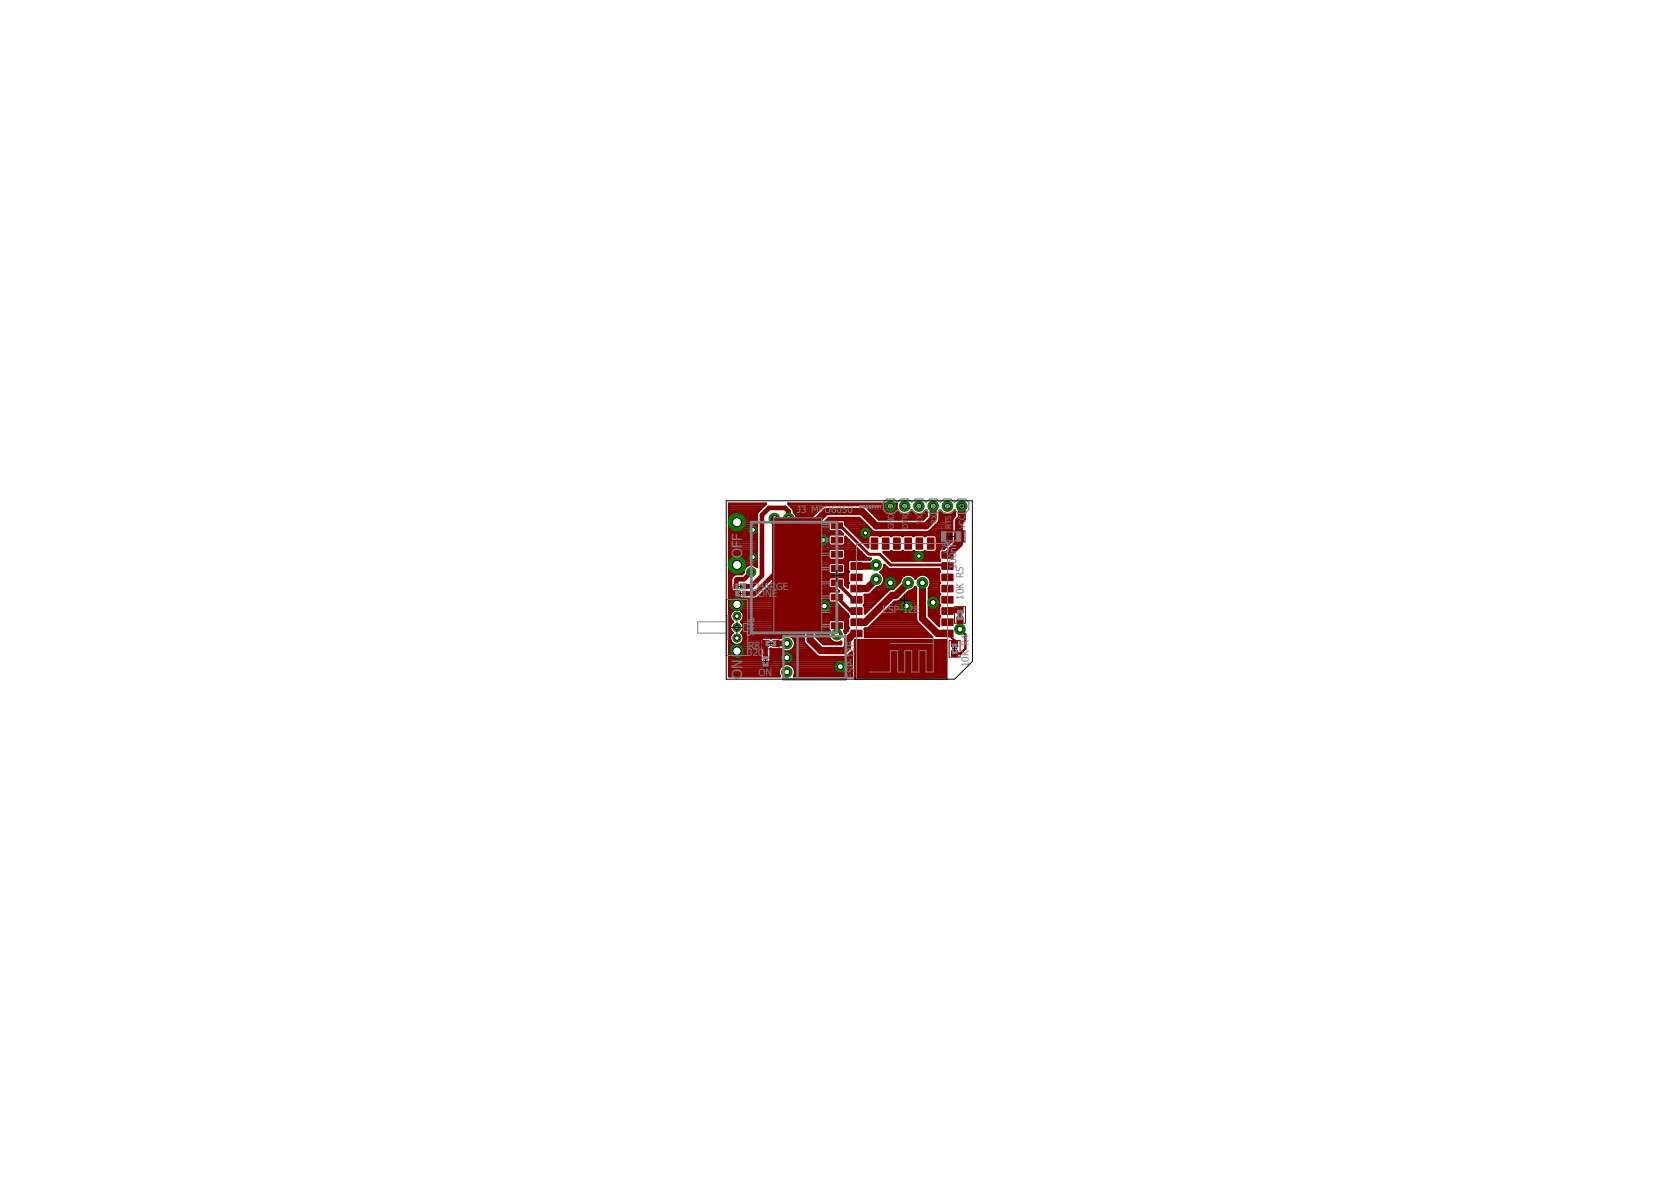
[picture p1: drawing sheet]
<svg xmlns="http://www.w3.org/2000/svg" width="297mm" height="210mm" viewBox="0 0 297 210" stroke-linecap="round" stroke-linejoin="round" font-family="sans-serif">
<defs><g id="words">
<g font-size="2.5" fill="#808080">
<text x="132" y="99.2" transform="rotate(-90 132 99.2)">O</text>
<text x="132" y="97.4" transform="rotate(-90 132 97.4)">F</text>
<text x="132" y="96.1" transform="rotate(-90 132 96.1)">F</text>
<text x="132" y="119" transform="rotate(-90 132 119)">N</text>
<text x="132" y="120.7" transform="rotate(-90 132 120.7)">O</text>
</g>
<g font-size="1.8" fill="#808080">
<text x="141.7" y="91.2">J3 MPU6050</text>
<text x="168.7" y="98.3" transform="rotate(-90 168.7 98.3)">C6</text>
<text x="170" y="101.1" transform="rotate(-90 170 101.1)">100nF</text>
<text x="133.5" y="104.9">CHAR</text>
<text x="133.5" y="106.1">DONE</text>
<text x="138" y="104.9">GE</text>
<text x="171.3" y="106.6" transform="rotate(-90 171.3 106.6)">10K R5</text>
<text x="156.9" y="109">ESP-12E</text>
<text x="132.8" y="116.6">320</text>
<text x="133" y="115.3">R8</text>
<text x="172.2" y="118.6" transform="rotate(-90 172.2 118.6)">10K R4</text>
<text x="134.8" y="120.1">ON</text>
<text x="151.9" y="120.6" transform="rotate(-90 151.9 120.6)">ESP-12E</text>
</g>
<g font-size="1.4" fill="#808080">
<text x="158.9" y="94.1" transform="rotate(-90 158.9 94.1)">G</text>
<text x="158.9" y="93.1" transform="rotate(-90 158.9 93.1)">N</text>
<text x="158.9" y="92.2" transform="rotate(-90 158.9 92.2)">D</text>
<text x="161.4" y="94.1" transform="rotate(-90 161.4 94.1)">D</text>
<text x="161.4" y="93.1" transform="rotate(-90 161.4 93.1)">T</text>
<text x="161.4" y="92.3" transform="rotate(-90 161.4 92.3)">R</text>
<text x="164" y="93.1" transform="rotate(-90 164 93.1)">T</text>
<text x="164" y="92.3" transform="rotate(-90 164 92.3)">X</text>
<text x="166.5" y="93.1" transform="rotate(-90 166.5 93.1)">RX</text>
<text x="169.1" y="94.1" transform="rotate(-90 169.1 94.1)">R</text>
<text x="169.1" y="93.2" transform="rotate(-90 169.1 93.2)">T</text>
<text x="169.1" y="92.4" transform="rotate(-90 169.1 92.4)">S</text>
<text x="171.6" y="94.1" transform="rotate(-90 171.6 94.1)">VCC</text>
</g>
</g></defs>
<g fill="#800000" stroke="#800000" stroke-width=".18">
<path d="M167.4 98h2v1.2h-2z"/>
<path d="M167.4 100h2v1.2h-2z"/>
<path d="M167.4 102h2v1.2h-2z"/>
<path d="M167.4 104h2v1.2h-2z"/>
<path d="M167.4 106h2v1.2h-2z"/>
<path d="M167.4 108h2v1.2h-2z"/>
<path d="M167.4 110h2v1.2h-2z"/>
<path d="M167.4 112h2v1.2h-2z"/>
<path d="M151.3 98h1.9v1.2h-1.9z"/>
<path d="M151.3 100h1.9v1.2h-1.9z"/>
<path d="M151.3 102h1.9v1.2h-1.9z"/>
<path d="M151.3 104h1.9v1.2h-1.9z"/>
<path d="M151.3 106h1.9v1.2h-1.9z"/>
<path d="M151.3 108h1.9v1.2h-1.9z"/>
<path d="M151.3 110h1.9v1.2h-1.9z"/>
<path d="M151.3 112h1.9v1.2h-1.9z"/>
<path d="M156.8 95.6h1.2v2h-1.2z"/>
<path d="M164.8 95.6h1.2v2h-1.2z"/>
<path d="M162.8 95.6h1.2v2h-1.2z"/>
<path d="M154.9 95.6h1.1v2h-1.1z"/>
<path d="M160.8 95.6h1.2v2h-1.2z"/>
<path d="M158.8 95.6h1.2v2h-1.2z"/>
<path d="M132 103.8h.8v.8h-.8z"/>
<path d="M130.5 103.8h.8v.8h-.8z"/>
<path d="M130.5 105.1h.8v.8h-.8z"/>
<path d="M132 105.1h.8v.8h-.8z"/>
<path d="M169.1 114h1.1v1h-1.1z"/>
<path d="M169.1 115.7h1.1v1h-1.1z"/>
<path d="M170.1 107.9h1.1v1.1h-1.1z"/>
<path d="M170.1 109.6h1.1v1.1h-1.1z"/>
<path d="M169.7 94.5h1.6v1.7h-1.6z"/>
<path d="M166.9 94.5h1.6v1.7h-1.6z"/>
<path d="M147.8 110.7h2v1h-2z"/>
<path d="M147.8 108.2h2v1h-2z"/>
<path d="M147.8 105.6h2v1h-2z"/>
<path d="M147.8 103.1h2v1h-2z"/>
<path d="M147.8 100.5h2v1.1h-2z"/>
<path d="M147.8 98h2v1h-2z"/>
<path d="M147.8 95.5h2v1h-2z"/>
<path d="M147.8 92.9h2v1.1h-2z"/>
<path d="M135.7 117.9h.8v.8h-.8z"/>
<path d="M135.7 116.4h.8v.8h-.8z"/>
<path d="M137.4 113.8h1v1.1h-1z"/>
<path d="M135.7 113.8h1v1.1h-1z"/>
</g>
<g fill="none" stroke="#800000" stroke-width=".42">
<path d="M129.6 92.3h4.9M129.6 97.5h4.9M129.6 99.8h4.9M129.6 99.4h4.9M129.6 99h4.9M129.6 98.6h4.9M129.6 98.3h4.9M129.6 97.9h4.9M129.6 97.1h4.9M129.6 96.8h4.9M129.6 96.4h4.9M129.6 96h4.9"/>
<path d="M129.6 95.7h4.9M129.6 95.3h4.9M129.6 94.9h4.9M129.6 94.5h4.9M129.6 94.1h4.9M129.6 93.8h4.9M129.6 93.4h4.9M129.6 93h4.9M129.6 92.6h4.9M129.6 91.9h4.9M129.6 91.5h4.9M129.6 91.2h5"/>
<path d="M129.6 90.8h5.3M129.6 90.4h5.7M129.6 90h6.1M129.6 89.7h6.4M134.9 90.8h.1M135.9 89.7v.1M138.6 97.5h4.3M138.6 99.8h4.3M138.6 99.4h4.3M138.6 99h4.3M138.6 98.6h4.3M138.6 98.3h4.3"/>
<path d="M138.6 97.9h4.3M138.6 97.1h4.3M138.6 96.8h4.3M138.6 96.4h4.3M138.6 96h4.3M138.6 95.7h4.3M138.6 95.3h4.3M138.6 94.9h4.3M138.6 94.5h4.3M138.6 94.1h4.3M138.6 93.8h4.3M138.6 93.4h.8"/>
<path d="M138.9 93h.1M138.9 93l-.3 .3v8.9l-.2 .3-3.7 3.8-.4 .1h-2.5l-.3-.3v-1h-1.2l-.3-.3v-1.9l.5-.7 .3-.2h1.1l.3-.3a1.32 1.32 0 0 1 .8-1.3 1.32 1.32 0 0 1 1.5 .4v-9.4l.2-.4 1.5-1.5h-6.6v30.7h9a1.47 1.47 0 0 1 1.3-2.2 1.47 1.47 0 0 1 1.2 2.2h10.3v-4.3l-.7 .7M139 93l.4 .4M139.4 93.4l.5 .2h.6l.5-.2M140.3 89.7h19.1M140.6 90h5.5M140.7 90.1h.1M141 90.4l.1 .6 .3 .4 .2 .5M141 90.4h4.7M141 93.4h1.9M141.1 90.8h4.3M141.2 91.2h3.8"/>
<path d="M141.4 93h1.7M141.5 91.5h3.1M141.6 92.6h1.9M141.6 91.9v.6l-.2 .5-.4 .4M141.6 92.3h2.3M141.6 91.9h2.7M145.1 97.5h7.3M145.1 99.8h5.7M145.1 99.4h2.3M145.1 99h2.2M145.1 98.6h2.2M145.1 98.3h2.2"/>
<path d="M145.1 97.9h2.2M145.1 97.1h6.9M145.1 96.8h2.2M145.1 96.4h2.2M145.1 96h2.2M145.1 95.7h2.2M145.1 95.3h2.2M145.1 94.9h4.7M145.1 94.5h4.3M145.2 94.1h2.1M145.6 93.8h1.7M145.9 90.3l.7-.5h6.8l.4 .1 2.4 2.4h8l.5-.6v-.8l-.1-.2v.1"/>
<path d="M145.9 90.3h.1M145.9 90.3l-2.9 2.8-.1 .4v20.5l.1 .4 2.3 2.2 .4 .2h4.6l.4-.2M146 93.4h1.3M146.3 93h1M146.7 92.6h.6M147.1 92.3h5.9M147.3 95.3v1.4l.3 .3h2.4l.3-.3v-1.3l3.7 3.8 .8 .1-.2 .2h-3.6l-.3 .3v1.6l.2 .2-.2 .2v1.6l.2 .2-.2 .2v.6l-.4-.5v-1l-.3-.3h-2.4l-.3 .3v1.4l.3 .3M147.3 94.1v-1.4l.3-.3h2.4l.3 .3v.5l4 4.1v-1.9l.3-.3h1.7l.1 .2M147.3 94.1l.3 .3h1.7l.5 .6h-2.2l-.3 .3M147.6 97.5l-.3 .3v1.4l.3 .3h2.4l.3-.3v-1.4l-.3-.3M150.1 99.4h4.6M150.2 92.6h3.1"/>
<path d="M150.2 96.8h1.4M150.3 99h3.6M150.3 98.6h3.2M150.3 98.3h2.8M150.3 97.9h2.5M150.3 96.4h1M150.3 96h.6M150.3 95.7h.2M150.3 93h3.4M150.4 93.4h3.7M150.8 93.8h3.7M151.2 94.1h3.6"/>
<path d="M151.6 94.5h3.8M151.9 94.9h17.2M152.3 95.3h2.2M152.7 95.7h1.6M153.1 96h1.2M153.4 96.4h.9M153.8 96.8h.5M153.8 94.7l-2.5-2.5h-3.8l-1.3 1.3v2.5M153.9 90h5.5M154.2 97.1h.1M154.3 90.4h5.1M154.7 90.8h4.9"/>
<path d="M155.1 91.2h4.9M155.4 91.5h9.3M155.8 91.9h8.7M156.4 95.3h.1M156.4 95.3l.2-.2h1.6l.2 .2M157.2 98.3h9.7M157.6 98.6h9.3M157.9 99h9M158.3 99.4h8.6M158.4 95.3h.1M158.4 95.3l.2-.2h1.7l.1 .2 .2-.2h1.6l.2 .2M159.4 89.7v-.2h-19.3l.9 .9"/>
<path d="M159.4 89.7v.5l.2 .6M159.6 90.8a1.47 1.47 0 0 0 2.4 0M160.4 95.3h.1M161.6 91.2h.9M162 90.8l.1-.1v.1M162 90.8h.1M162.1 90.8a1.5 1.5 0 0 0 2.5 0M162.4 95.3h.1M162.4 95.3l.2-.2h1.6l.2 .2 .2-.2h1.6l.3 .3v2.4l-.3 .3h-1.6l-.2-.2-.2 .2h-1.6l-.2-.2-.2 .2h-1.6l-.2-.2-.1 .2h-1.7l-.2-.2-.2 .2h-1.1l1.5 1.6h8.5l-.2-.3v-1.6l.3-.3M164.2 91.2h.5M164.4 95.3h.1M164.6 90.8h.1"/>
<path d="M165 94.5h4.1M165.5 94.1h3.7M165.9 93.8h3.3M166.3 93.4h2.9M166.4 95.3h2.7M166.5 97.9h.4M166.5 93.1h.1M166.5 97.1h1.7M166.5 96.8h2.1M166.5 96.4h2.4M166.5 96h2.6M166.5 95.7h2.6"/>
<path d="M166.6 93h2.6M166.9 92.6h2.3M167 92.3h2.3M167 91.9h2.5M167 91.5h2.7M167 91.2h.6M167.1 90.8l.1-.1a1.47 1.47 0 0 0 2.5 .1M167.1 90.8l-.1 1.6-.1 .4-1.6 1.6-.5 .2h-9.3l-.4-.2-2.4-2.3h-5.4l-2.2 2.1v19.1l1.3 1.2h3.1v-.5a1.45 1.45 0 0 1-1.8-.1 1.45 1.45 0 0 1-.2-1.8l-.2-.2v-1.4l.3-.3h2.4l.3 .3v1.4l-.2 .2 .1 .5 .5-.5v-.3l.2-.2-.2-.2v-1.6l.2-.2-.2-.4-2.1-2.1h-1l-.3-.3v-1.4l.3-.3h1.5l-.5-.5M167.1 90.8h.1M169.2 94.1l-.1 .1v2l-1.3 1.3h-1.3M169.3 91.2h.4M169.7 90.8v-.1v.1"/>
<path d="M169.7 90.8h.1M169.7 90.8v.9l-.3 .3-.2 .4v1.7M129.6 117.7h21.8M129.6 113.2h.2M129.6 111.7h.2M129.6 105.7h1.9M129.6 104.6h.4M129.6 120h8.9M129.6 119.6h8.8M129.6 119.2h8.8M129.6 118.9h9M129.6 118.5h9.2"/>
<path d="M129.6 118.1h9.8M129.6 117.3h5.6M129.6 117h5.6M129.6 116.6h5.6M129.6 116.2h5.6M129.6 115.8h5.6M129.6 115.5h5.6M129.6 115.1h5.6M129.6 114.7h5.6M129.6 114.4h.6M129.6 114h.3M129.6 113.6h.2"/>
<path d="M129.6 112.9h.3M129.6 112.5h.6M129.6 112.1h.3M129.6 111.4h.2M129.6 111h.3M129.6 110.6h.6M129.6 110.2h.4M129.6 109.9h.2M129.6 109.5h.2M129.6 109.1h.3M129.6 108.7h.4M129.6 108.4h1"/>
<path d="M129.6 108h13.3M129.6 107.6h13.3M129.6 107.3h13.3M129.6 106.9h13.3M129.6 106.5h13.3M129.6 106.1h1.9M129.6 105.4h1.9M129.6 105h.5M129.6 104.2h.4M129.6 103.9h.4M129.6 103.5h.4M129.6 103.1h.4"/>
<path d="M129.6 102.8h.4M129.6 102.4h.7M129.6 102h2.3M129.6 101.6h2.6M129.6 101.3h2.7M129.6 100.9h2.9M129.6 100.5h3.3M129.6 100.1h4.9M130.2 112.5a1.2 1.2 0 0 1 .1-2 1.23 1.23 0 0 1-.2-1.8 1.23 1.23 0 0 1 1.8 0 1.23 1.23 0 0 1-.2 1.8 1.22 1.22 0 0 1 .1 2M130.2 112.5a1.24 1.24 0 0 0-.1 1.8 1.24 1.24 0 0 0 1.8 0 1.24 1.24 0 0 0-.1-1.8M131.4 108.4h11.5M131.5 105.3h.1"/>
<path d="M131.5 105.7h.1M131.8 114.4h3.4M131.8 112.5h11.1M131.8 110.6h11.1M131.9 108.7h11M132 110.2h10.9M132.1 114h3.1M132.1 112.9h10.8M132.1 112.1h10.8M132.1 111h10.8M132.1 109.1h10.8M132.2 109.9h10.7"/>
<path d="M132.2 113.2h6.8M132.2 111.7h10.7M132.2 113.6h3M132.2 111.4h10.7M132.2 109.5h10.7M134.2 100.5h.3M134.8 106.1h8.1M135.2 105.7h7.7M135.5 117.7l-.3-.3v-3.8l.3-.3h1.4l.1 .2 .2-.2h1.7a1.46 1.46 0 0 1 2 0 1.46 1.46 0 0 1 0 2.1 1.46 1.46 0 0 1-2 0l-1.9-.1v2.1l-.3 .3M135.6 105.4h7.3M136 105h6.9M136.3 104.6h6.6"/>
<path d="M136.7 104.2h6.2M137 117.3h14.4M137 117h14.4M137 116.6h8.2M137 116.2h7.9M137 115.8h7.5M137 115.5h1.9M137.1 103.9h5.8M137.5 103.5h5.4M137.8 103.1h5.1M138.2 102.8h4.7M138.5 102.4h4.4"/>
<path d="M138.6 102h4.3M138.6 101.6h4.3M138.6 101.3h4.3M138.6 100.9h4.3M138.6 100.5h4.3M138.6 100.1h4.3M140.4 118.1h11M140.8 113.2h2.1M140.8 115.5h3.3M140.9 118.5h10.5M141.1 113.6h1.8M141.1 115.1h2.6"/>
<path d="M141.2 118.9h10.2M141.2 120h10.2M141.3 114.7h2.1M141.3 114h1.6M141.3 119.6h10.1M141.3 119.2h10.1M141.3 114.4h1.7M145.1 113.2h2.3M145.1 111.7h2.2M145.1 105.7h2.2M145.1 104.6h3.6M145.1 112.9h2.2"/>
<path d="M145.1 112.5h2.2M145.1 112.1h2.3M145.1 111.4h2.2M145.1 111h2.2M145.1 110.6h2.2M145.1 110.2h2.4M145.1 109.9h5.6M145.1 109.5h5.7M145.1 109.1h5.5M145.1 108.7h5.1M145.1 108.4h4.8M145.1 108h4.4"/>
<path d="M145.1 107.6h4M145.1 107.3h3.6M145.1 106.9h2.2M145.1 106.5h2.2M145.1 106.1h2.2M145.1 105.4h2.2M145.1 105h3.9M145.1 104.2h2.2M145.1 103.9h2.2M145.1 103.5h2.2M145.1 103.1h2.2M145.1 102.8h2.3"/>
<path d="M145.1 102.4h5.6M145.1 102h2.4M145.1 101.6h2.2M145.1 101.3h2.2M145.1 100.9h2.2M145.1 100.5h2.2M145.1 100.1h2.4M145.5 113.6h2M145.9 114h2M146.2 114.4h3.3M147.3 100.4l.3-.3h2.4l.3 .3v1.4l-.3 .3h-2.4l-.3-.3zM150 110.2h.7"/>
<path d="M150 102h.7M150.1 100.1h.6M150.1 112.1h.6M150.1 102.8h.6M150.2 112.5h.1M150.3 111.7h.5M150.3 111.4h.4M150.3 111h.4M150.3 110.6h.4M150.3 103.9h.4M150.3 103.5h.5M150.3 103.1h.4"/>
<path d="M150.3 101.6h.6M150.3 101.3h.4M150.3 100.9h.4M150.3 100.5h.4M150.6 104.2h.1M150.7 116.6h.7M151.1 116.2h.3M153.6 107.6h1.6M153.8 112.9h11.5M153.8 112.5h11.1M153.8 112.1h10.7M153.8 108.7h.3"/>
<path d="M153.8 108.4h.6M153.8 108h1M153.8 107.3h1.8M153.8 106.9h2.1M153.8 106.5h2.5M153.8 106.1h2.9M154 111.7l.5-.1 4.6-4.6 .8-.2 1.7-1.7a1.31 1.31 0 0 0 1.1-.8l.1 .2v5.7l.2 .4 2.7 2.6h-11.9l-.1-1.5h10.5M154.3 105.7l.4-.1 1.2-1.2a1.46 1.46 0 0 0 1.3-1.1 1.46 1.46 0 0 0-.7-1.6 1.38 1.38 0 0 0 .7-1.3l.6 .7 .3 .1h8.8v.2l.2 .2-.2 .2v1.6l.2 .2-.2 .2v1.6l.2 .2-.2 .2v1.6l.2 .2M154.7 111.4h9.1M154.9 105.4h2.5M155 111h8.4M155.3 105h2.5"/>
<path d="M155.4 110.6h7.6M155.7 104.6h3.1M155.8 110.2h7.1M156.1 109.9h6.7M156.4 104.2h2.8M156.5 109.5h6.3M156.6 101.6h10.5M156.8 102h10.1M156.9 103.9h2.7M156.9 109.1h5.9M157 101.3h9.9M157 105.7h-3.3l.1 1.7-.2 .2"/>
<path d="M157.1 102.4h3.5M157.1 103.5h2.8M157.1 100.9h.6M157.2 103.1h2.9M157.2 102.8h3M157.2 100.5h.1M157.3 108.7h5.5M157.6 108.4h5.2M158 108h4.8M158.4 107.6h4.4M158.8 107.3h4M159.7 106.9h3.1"/>
<path d="M160.1 106.5h2.7M160.2 102.8l-.2 .6-1.3 1.3-.8 .1-4.1 4.2v-1.2l-.2-.2M160.2 102.8a1.46 1.46 0 0 1 2.5 0h.1M160.5 106.1h2.3M160.9 105.7h1.9M161.3 105.4h1.5M161.9 105h.9M162.3 102.4h.8M162.5 104.6h.3M162.7 102.8h.1M162.8 102.8a1.48 1.48 0 0 1 1.8-.6 1.48 1.48 0 0 1 .8 1.7M164.8 102.4h2.1"/>
<path d="M165.1 105.7h1.9M165.1 104.6h1.8M165.1 109.1h1.8M165.1 108.7h1.8M165.1 108.4h1.8M165.1 108h1.8M165.1 107.6h2M165.1 107.3h1.8M165.1 106.9h1.8M165.1 106.5h1.8M165.1 106.1h1.8M165.1 105.4h1.8"/>
<path d="M165.1 105h1.8M165.2 109.5h1.8M165.2 102.8h1.7M165.3 104.2h1.6M165.4 103.1h1.5M165.4 103.9l-.3 .6v5l1.8 1.8v-1.5l.2-.2-.2-.2v-1.6l.2-.2M165.4 103.9h1.5M165.4 103.5h1.6M165.5 109.9h1.4M165.9 110.2h1M166.3 110.6h.6M166.6 111h.3"/>
<path d="M168.4 112.6l1.3 1.3v.6M170.6 111.8l1 1v2.5l-.8 .9h-1.1"/>
</g>
<path d="M137.9 114.4h2M148.8 111.2v1.6M170.6 110.2v1.6M170.6 108.5h-2l-.2 .1" fill="none" stroke="#800000" stroke-width="1"/>
<path d="M171 90v2.2l-.5 .5v3.9l-2.1 2" fill="none" stroke="#800000" stroke-width="1.4"/>
<path d="M137.7 92.2v9.8l-3.5 3.5h-1.8M140.2 92.2v-1.3l-.6-.6h-2.9l-1.3 1.2v10.8l-1.9 1.9h-1.1M133.5 101.7l-1.2 1.3h-1.3l-.1 .1v1.1M136.2 114.4l-.1 .3v2.1" fill="none" stroke="#800000" stroke-width=".83"/>
<path d="M148.8 93.5h.6l5.1 5h1.9l1.9 1.9h9.9l.2 .2" fill="none" stroke="#800000" stroke-width=".51"/>
<path d="M148.8 106.1l2.4 2.5h1.1M148.8 103.6l3 3h.5" fill="none" stroke="#800000" stroke-width=".61"/>
<path d="M165.9 90v2.2l-1.3 1.3h-8.9l-2.5-2.6h-6.3l-2.9 2.9v19.9l1.9 1.9h4.1l.7-.6v-1.3l1.1-1.1h.5M155.7 103l-1.6 1.6h-1.8M155.7 100.4l-.1 .2h-3.3M161.4 103.6l-2.2 2.2h-.6l-4.8 4.8h-1.5M164 103.6v6.3l2.6 2.7h1.8" fill="none" stroke="#800000" stroke-width="1.3"/>
<circle cx="139.9" cy="119.4" r=".93" fill="#008000" stroke="#008000" stroke-width=".18"/>
<circle cx="139.9" cy="119.4" r=".51" fill="#fff" stroke="#000" stroke-width=".18"/>
<circle cx="139.9" cy="116.9" r=".93" fill="#008000" stroke="#008000" stroke-width=".18"/>
<circle cx="139.9" cy="116.9" r=".51" fill="#fff" stroke="#000" stroke-width=".18"/>
<circle cx="139.9" cy="114.4" r=".93" fill="#008000" stroke="#008000" stroke-width=".18"/>
<circle cx="139.9" cy="114.4" r=".51" fill="#fff" stroke="#000" stroke-width=".18"/>
<circle cx="131" cy="111.5" r=".72" fill="#008000" stroke="#008000" stroke-width=".18"/>
<circle cx="131" cy="111.5" r=".4" fill="#fff" stroke="#000" stroke-width=".18"/>
<circle cx="131" cy="115.7" r="1.12" fill="#008000" stroke="#008000" stroke-width=".18"/>
<circle cx="131" cy="115.7" r=".74" fill="#fff" stroke="#000" stroke-width=".18"/>
<circle cx="131" cy="107.4" r="1.12" fill="#008000" stroke="#008000" stroke-width=".18"/>
<circle cx="131" cy="107.4" r=".74" fill="#fff" stroke="#000" stroke-width=".18"/>
<circle cx="131" cy="109.5" r=".72" fill="#008000" stroke="#008000" stroke-width=".18"/>
<circle cx="131" cy="109.5" r=".4" fill="#fff" stroke="#000" stroke-width=".18"/>
<circle cx="131" cy="113.4" r=".72" fill="#008000" stroke="#008000" stroke-width=".18"/>
<circle cx="131" cy="113.4" r=".4" fill="#fff" stroke="#000" stroke-width=".18"/>
<circle cx="171" cy="90" r=".93" fill="#008000" stroke="#008000" stroke-width=".18"/>
<circle cx="171" cy="90" r=".51" fill="#fff" stroke="#000" stroke-width=".18"/>
<circle cx="168.4" cy="90" r=".93" fill="#008000" stroke="#008000" stroke-width=".18"/>
<circle cx="168.4" cy="90" r=".51" fill="#fff" stroke="#000" stroke-width=".18"/>
<circle cx="165.9" cy="90" r=".93" fill="#008000" stroke="#008000" stroke-width=".18"/>
<circle cx="165.9" cy="90" r=".51" fill="#fff" stroke="#000" stroke-width=".18"/>
<circle cx="163.3" cy="90" r=".93" fill="#008000" stroke="#008000" stroke-width=".18"/>
<circle cx="163.3" cy="90" r=".51" fill="#fff" stroke="#000" stroke-width=".18"/>
<circle cx="160.8" cy="90" r=".93" fill="#008000" stroke="#008000" stroke-width=".18"/>
<circle cx="160.8" cy="90" r=".51" fill="#fff" stroke="#000" stroke-width=".18"/>
<circle cx="158.3" cy="90" r=".93" fill="#008000" stroke="#008000" stroke-width=".18"/>
<circle cx="158.3" cy="90" r=".51" fill="#fff" stroke="#000" stroke-width=".18"/>
<circle cx="133.8" cy="99" r=".7" fill="#008000" stroke="#008000" stroke-width=".18"/>
<circle cx="133.8" cy="99" r=".44" fill="#fff" stroke="#000" stroke-width=".18"/>
<circle cx="133.8" cy="94.2" r=".7" fill="#008000" stroke="#008000" stroke-width=".18"/>
<circle cx="133.8" cy="94.2" r=".44" fill="#fff" stroke="#000" stroke-width=".18"/>
<circle cx="131" cy="100.4" r="1.52" fill="#008000" stroke="#008000" stroke-width=".18"/>
<circle cx="131" cy="100.4" r=".8" fill="#fff" stroke="#000" stroke-width=".18"/>
<circle cx="131" cy="92.8" r="1.52" fill="#008000" stroke="#008000" stroke-width=".18"/>
<circle cx="131" cy="92.8" r=".8" fill="#fff" stroke="#000" stroke-width=".18"/>
<circle cx="153.8" cy="94.7" r=".83" fill="#008000" stroke="#008000" stroke-width=".18"/>
<circle cx="153.8" cy="94.7" r=".38" fill="#fff" stroke="#000" stroke-width=".18"/>
<circle cx="161.1" cy="107.7" r=".95" fill="#008000" stroke="#008000" stroke-width=".18"/>
<circle cx="161.1" cy="107.7" r=".51" fill="#fff" stroke="#000" stroke-width=".18"/>
<circle cx="158.3" cy="103.6" r=".95" fill="#008000" stroke="#008000" stroke-width=".18"/>
<circle cx="158.3" cy="103.6" r=".51" fill="#fff" stroke="#000" stroke-width=".18"/>
<circle cx="163.3" cy="98.8" r=".83" fill="#008000" stroke="#008000" stroke-width=".18"/>
<circle cx="163.3" cy="98.8" r=".38" fill="#fff" stroke="#000" stroke-width=".18"/>
<circle cx="146.2" cy="96" r=".95" fill="#008000" stroke="#008000" stroke-width=".18"/>
<circle cx="146.2" cy="96" r=".51" fill="#fff" stroke="#000" stroke-width=".18"/>
<circle cx="146.5" cy="107.7" r=".95" fill="#008000" stroke="#008000" stroke-width=".18"/>
<circle cx="146.5" cy="107.7" r=".51" fill="#fff" stroke="#000" stroke-width=".18"/>
<circle cx="149.4" cy="118.5" r=".95" fill="#008000" stroke="#008000" stroke-width=".18"/>
<circle cx="149.4" cy="118.5" r=".51" fill="#fff" stroke="#000" stroke-width=".18"/>
<circle cx="165.9" cy="107.1" r=".95" fill="#008000" stroke="#008000" stroke-width=".18"/>
<circle cx="165.9" cy="107.1" r=".51" fill="#fff" stroke="#000" stroke-width=".18"/>
<circle cx="141.8" cy="111.5" r=".95" fill="#008000" stroke="#008000" stroke-width=".18"/>
<circle cx="141.8" cy="111.5" r=".51" fill="#fff" stroke="#000" stroke-width=".18"/>
<circle cx="170.6" cy="111.8" r=".95" fill="#008000" stroke="#008000" stroke-width=".18"/>
<circle cx="170.6" cy="111.8" r=".51" fill="#fff" stroke="#000" stroke-width=".18"/>
<circle cx="148.8" cy="112.8" r=".95" fill="#008000" stroke="#008000" stroke-width=".18"/>
<circle cx="148.8" cy="112.8" r=".51" fill="#fff" stroke="#000" stroke-width=".18"/>
<circle cx="140.2" cy="92.2" r=".95" fill="#008000" stroke="#008000" stroke-width=".18"/>
<circle cx="140.2" cy="92.2" r=".51" fill="#fff" stroke="#000" stroke-width=".18"/>
<circle cx="133.5" cy="101.7" r=".83" fill="#008000" stroke="#008000" stroke-width=".18"/>
<circle cx="133.5" cy="101.7" r=".38" fill="#fff" stroke="#000" stroke-width=".18"/>
<circle cx="137.7" cy="92.2" r=".95" fill="#008000" stroke="#008000" stroke-width=".18"/>
<circle cx="137.7" cy="92.2" r=".51" fill="#fff" stroke="#000" stroke-width=".18"/>
<circle cx="161.4" cy="103.6" r=".95" fill="#008000" stroke="#008000" stroke-width=".18"/>
<circle cx="161.4" cy="103.6" r=".51" fill="#fff" stroke="#000" stroke-width=".18"/>
<circle cx="164" cy="103.6" r=".95" fill="#008000" stroke="#008000" stroke-width=".18"/>
<circle cx="164" cy="103.6" r=".51" fill="#fff" stroke="#000" stroke-width=".18"/>
<circle cx="155.7" cy="103" r=".95" fill="#008000" stroke="#008000" stroke-width=".18"/>
<circle cx="155.7" cy="103" r=".51" fill="#fff" stroke="#000" stroke-width=".18"/>
<circle cx="155.7" cy="100.4" r=".95" fill="#008000" stroke="#008000" stroke-width=".18"/>
<circle cx="155.7" cy="100.4" r=".51" fill="#fff" stroke="#000" stroke-width=".18"/>
<g fill="#800000" stroke="#800000" stroke-width=".18">
<path d="M151.9 113.7h16.5v7h-16.5z"/>
<path d="M137.4 92h8.7v20.6h-8.7z"/>
</g>
<path d="M166.6 94.4h4.9v1.9h-4.9zM135.6 113.4h2.9v2h-2.9zM168.7 113.9h2v2.9h-2zM169.7 107.8h1.9v3h-1.9z" fill="none" stroke="#800000" stroke-width=".18"/>
<path d="M133.5 92.8h15.3v19.7h-15.3z" fill="none" stroke="#808080" stroke-width=".51"/>
<path d="M139.3 113.1h11v7.6h-11zM141.8 113.1v7.6" fill="none" stroke="#808080" stroke-width=".42"/>
<g fill="none" stroke="#808080" stroke-width=".18">
<path d="M137.6 92h8.5v20.6h-8.5zM146.1 98.3h1.4M146.1 95.8h1.4M146.1 93.2h1.4M146.1 98.7h1.4M146.1 96.2h1.4M146.1 93.6h1.4M152.3 96.6h16.1v24.1h-16.1zM152.8 90.1h.3v-.3h-.3v.5M153.4 90.1h.2l.1-.2-.3-.1v.5M153.5 90.1l.2 .2M154 89.8l.3 .1-.1 .4-.3-.1z"/>
<path d="M154.8 89.9h-.3v.3l.2 .1 .1-.2h-.1M155.1 90.1h.2v-.3h-.2v.5M155.2 90.1l.2 .2M155.6 90.1h.4M155.6 90.3v-.3l.2-.2 .2 .2v.3M156.2 90.3v-.5l.2 .2 .1-.2v.5M168.1 96.1h1.9M168.1 94.6h1.9M129.1 106.5h3.8v10h-3.8zM129.1 109.4h.3v4.2h-.3M129.1 110.5h-5.1v2h5.1M131.2 105.9h.9"/>
<path d="M131.2 103.8h.9M131.2 104.6h.9M131.2 105.1h.9M132.8 111h1.2l-.4 .4 .4 .3h-1.2M132.9 110.8h-.7v1.4h.7M133 112.1l-.2 .2v.4l.4 .2 .2-.2v-.4l.2-.2h.2l.2 .2v.4l-.2 .2M134 109.8v.8M134 110.2h-1.2l.4 .4M135.7 117.1v.9M136.5 117.1v.9M136.6 114h.9M136.6 114.7h.9"/>
<path d="M146.1 103.8h1.4M146.1 103.4h1.4M146.1 106.3h1.4M146.1 105.9h1.4M146.1 108.9h1.4M146.1 111.4h1.4M146.1 108.5h1.4M146.1 111h1.4M146.1 100.9h1.4M146.1 101.3h1.4M158.3 114.4h7.6M165.9 113.1v6.3h-1.3v-3.8h-1.3v3.8h-1.2v-3.8h-1.3v3.8h-1.2v-3.8h-1.3v3.8h-3.8"/>
<path d="M169.3 114.9v.9M170.1 114.9v.9M170.3 108.9v.8M171 108.9v.8"/>
</g>
<g fill="#808080" stroke="#808080" stroke-width=".18">
<path d="M131.6 103.8h.3v.1h-.3z"/>
<path d="M131.6 104.5h.3v.2h-.3z"/>
<path d="M131.6 104.1h.3v.3h-.3z"/>
<path d="M131.3 105.8h.3v.2h-.3z"/>
<path d="M131.3 105h.3v.2h-.3z"/>
<path d="M131.3 105.3h.3v.3h-.3z"/>
<path d="M136.4 117.5h.1v.3h-.1z"/>
<path d="M135.6 117.5h.2v.3h-.2z"/>
<path d="M135.9 117.5h.3v.3h-.3z"/>
<path d="M132.1 103.8h.4v.9h-.4z"/>
<path d="M130.8 103.8h.4v.9h-.4z"/>
<path d="M130.8 105.1h.4v.8h-.4z"/>
<path d="M132.1 105.1h.4v.8h-.4z"/>
<path d="M158 89.7h.5v.5h-.5z"/>
<path d="M160.6 89.7h.5v.5h-.5z"/>
<path d="M163.1 89.7h.5v.5h-.5z"/>
<path d="M165.6 89.7h.5v.5h-.5z"/>
<path d="M168.2 89.7h.5v.5h-.5z"/>
<path d="M170.7 89.7h.5v.5h-.5z"/>
<path d="M169.3 115.7h.8v.5h-.8z"/>
<path d="M169.3 114.5h.8v.4h-.8z"/>
<path d="M170.2 109.7h.9v.5h-.9z"/>
<path d="M170.2 108.5h.9v.4h-.9z"/>
<path d="M170 94.5h.8v1.7h-.8z"/>
<path d="M167.4 94.5h.7v1.7h-.7z"/>
<path d="M135.6 118h.9v.4h-.9z"/>
<path d="M135.6 116.7h.9v.4h-.9z"/>
<path d="M136.2 113.9h.4v.9h-.4z"/>
<path d="M137.5 113.9h.4v.9h-.4z"/>
</g>
<path d="M157 89.3l.6-.6h1.3l.7 .6 .6-.6h1.2l.7 .6 .6-.6h1.3l.6 .6 .6-.6h1.3l.7 .6 .6-.6h1.3l.6 .6 .6-.6h1.3l.6 .6v1.3l-.6 .6h-1.3l-.6-.6-.6 .6h-1.3l-.6-.6-.7 .6h-1.3l-.6-.6-.6 .6h-1.3l-.6-.6-.7 .6h-1.2l-.6-.6-.7 .6h-1.3l-.6-.6z" fill="none" stroke="#808080" stroke-width=".21"/>
<g fill="none" stroke="#000" stroke-width=".18">
<path d="M129.1 89h43.7l.1 28.5-3.2 3.2h-40.6zM168.6 95.4h1M169.1 94.8v1M170.7 90h.5M171 89.7v.5M130 111.5h2M131 110.5v2M131.4 104.2h.5M131.4 105.5h.5M131.6 104v.5M131.6 105.2v.5M135.7 117.5h.7"/>
<path d="M136.1 117.2v.7M136.7 114.4h.7M137 114v.7M147.7 102.3h2.1M148.8 101.3v2M159.8 106.8h2M160.8 105.7v2.1M169.3 115.3h.8M169.7 114.9v.8M170.4 109.3h.5M170.6 109.1v.5"/>
</g>
<use href="#words"/>
</svg>
